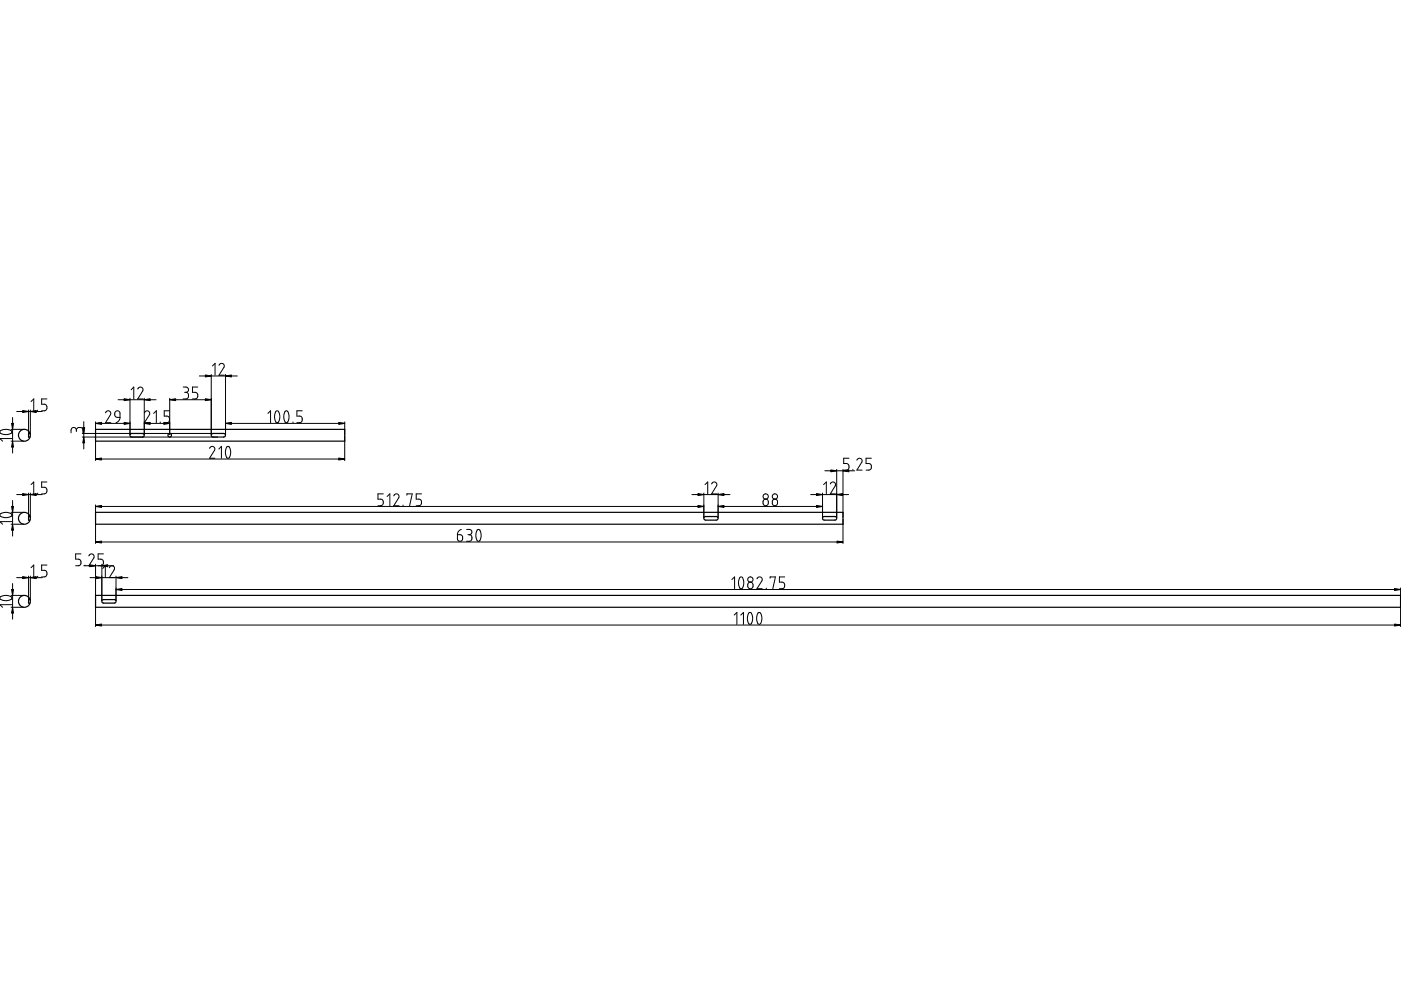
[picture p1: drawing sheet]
<svg xmlns="http://www.w3.org/2000/svg" width="297mm" height="210mm" viewBox="0 0 297 210" stroke-linecap="round" stroke-linejoin="round" font-family="sans-serif">
<g fill="none" stroke="#000" stroke-width=".25">
<path d="M6.4 91.9h-.3v.8h.3M20.3 91h52.8v2.5h-52.8zM27.7 92l2.5-.1 .4 .4-.4 .4h-2.3l-.3-.3zM44.9 92l2.6-.1 .3 .4-.3 .4h-2.4l-.3-.3zM6.4 109.5h-.3v.8h.3M20.3 108.6h158.4v2.5h-158.4zM149.3 109.7l.2-.2h2.5l.3 .4-.4 .4h-2.3l-.4-.3zM174.4 109.7l.3-.2h2.4l.3 .5-.3 .3h-2.4l-.3-.2zM6.4 127.1h-.3v.8h.3M20.3 126.2h276.6v2.6h-276.6zM21.6 127.3l.3-.2h2.4l.3 .2v.3l-.3 .3h-2.4l-.3-.2z"/>
<circle cx="5.2" cy="92.3" r="1.26"/>
<circle cx="36" cy="92.3" r=".38"/>
<circle cx="5.2" cy="109.9" r="1.26"/>
<circle cx="5.2" cy="127.5" r="1.26"/>
</g>
<g fill="none" stroke="#000" stroke-width=".21">
<path d="M42.3 79.7h8M44.8 79.4v12.7M45 77.6l.6-.6v2.5M46.4 77.4l.3-.3 .4-.1 .3 .2 .2 .4-1.2 1.9h1.2M47.8 79.4v12.7M0 91.5l.3-.3 .7-.2 1.2 .2a.44 .44 0 0 1 .3 .6 .44 .44 0 0 1-.6 .3h-1.2l-.7-.4M2.3 91h2.7M2.3 93.5h2.7M2.5 93h-2.5l.6 .5M2.7 88.5v7.6M3.5 87.2h5.5M6.1 86.9v5.2"/>
<path d="M6.4 86.9v5.2M6.6 85.1l.6-.5v2.5M8 87v.1M9.9 84.6h-1.1v1.1h.8l.3 .5v.5l-.2 .3-.9 .1M16.2 91.2l-.3-.5h-.5l-.3 .3v.8M16.2 91.2l.1-.3 .3-.2h.7l.3 .3v.8M16.2 91.2v.3M17.4 91.9h28.7M17.4 92.7h28.7M17.8 89.4v5.8M20.3 97.3h52.8M20.3 89.5v2.6"/>
<path d="M20.3 92.4v5.2M20.3 89.8h7.3M22.4 87.5l.4-.4 .5 .1 .2 .2v.4l-1.1 1.8h1.1M24.5 87.2l.5-.1 .4 .2v1.2h-.6l-.4-.2-.1-.7zM25 84.8h8.1M25.4 88.5l-.1 .7-.7 .4M27.6 84.4v7.7M27.8 82.6l.6-.5v2.5M29.2 82.5l.3-.4h.3l.4 .2 .1 .3-1.1 2h1.1M30.6 89.8h5.4M30.6 84.4v7.7M30.6 87.5l.5-.4 .4 .1 .2 .2v.4l-1.1 1.8h1.1"/>
<path d="M32.6 87.7l.5-.6v2.5M34 89.5v.1M35.9 87.1h-1.1v1.1h.8l.3 .5v.5l-.2 .3-.9 .1M36 84.4v7.7M36 84.8h8.8M38.8 82.1h.8l.3 .3v.5l-.5 .3M39.1 83.2h.3M39.4 83.2l.5 .3v.7l-.3 .4h-.8M41.9 82.1h-1.1v1.1h.8l.3 .5v.5l-.2 .3-.9 .1M44.4 95.1l.6-.5 .5 .3v.5l-1.1 1.8h1.2M46.4 95.2l.5-.6v2.6M47.8 89.8h25.3"/>
<path d="M48.1 94.8a.59 .59 0 0 1 .6 .1 .59 .59 0 0 1 .2 .6v.7l-.2 .7a.43 .43 0 0 1-.5 .2 .43 .43 0 0 1-.3-.5l-.1-.9zM56.8 87.7l.6-.6v2.5M58.5 87.2l.3-.1 .3 .2 .2 .7v.8l-.3 .7a.62 .62 0 0 1-.6-.1 .62 .62 0 0 1-.2-.7l.1-.8zM60.5 87.2a.66 .66 0 0 1 .8 .8v.8l-.3 .7a.62 .62 0 0 1-.6-.1 .62 .62 0 0 1-.2-.7v-.8zM62.1 89.5v.1M64.1 87.1h-1.2v1.1h.8l.4 .4v.6l-.2 .3-1 .1M73.1 89.5v2.6M73.1 92.4v5.2M174.9 99.8h6.3M177.4 99.5v10.2M178.7 99.5v10.2M180 97.2h-1.1v1.1h.8l.3 .4-.2 .8-.9 .2"/>
<path d="M180.8 99.5v.2M181.7 97.6l.3-.4h.3l.3 .1 .2 .3-.1 .4-1 1.7h1.1M184.7 97.2h-1.1v1.1h.8l.3 .4v.5l-.1 .3-1 .2M0 109.1l.3-.3 .6-.2 1.3 .2a.43 .43 0 0 1 .3 .6 .43 .43 0 0 1-.6 .2l-1.1 .1-.8-.4M2.3 108.6h2.7M2.3 111.1h2.7M2.5 110.6h-2.5l.6 .5M2.7 106.1v7.6M3.5 104.9h5.5M6.1 104.5v5.2M6.4 104.5v5.2M6.6 102.7l.6-.5v2.5"/>
<path d="M8 104.6v.1M9.9 102.2h-1.1v1.1h.8l.3 .5v.5l-.2 .3-.9 .1M9.9 119.8h-1.1v1.1h.8l.3 .5-.2 .8-.9 .1M17.2 117.4h-1.2v1.2h.9l.3 .4-.2 .8-1 .2M17.8 120h6.3M18 119.8v.2M18.8 117.9l.3-.4 .4-.1 .3 .2 .2 .3-.1 .4-1.1 1.7M20.3 107.1v2.6M20.3 109.9v5.3M20.3 119.6v7.7M20.3 107.4h128.9M20.3 114.9h158.4"/>
<path d="M21.6 119.6v7.7M21.9 117.4h-1.1v1.2h.8l.3 .5-.1 .6-.4 .3M81.3 104.7h-1.2v1.1l.8 .1 .4 .4-.1 .5-.2 .3-.9 .1M82.1 105.3l.6-.6v2.5M83.5 105.1l.4-.4 .6 .3 .1 .5-1.1 1.7h1.1M85.4 107.1v.1M86.3 105v-.3h1.1l-.6 2.5M89.4 104.7h-1.2v1.1l.8 .1 .4 .4-.1 .5-.1 .3-1 .1M97 113.4h.6l.4 .2 .1 .8-.2 .3-.4 .1-.4-.3zM97.8 112.2l-.6 .5-.2 .7M98.9 112.2l.8 .1 .3 .3v.5l-.5 .3M99.2 113.4h.3"/>
<path d="M99.5 113.4l.3 .1 .2 .3v.7l-.3 .2-.8 .1M101.2 112.4a.62 .62 0 0 1 .6 .1 .62 .62 0 0 1 .2 .7v.7l-.3 .8a.62 .62 0 0 1-.8-.8v-.8zM146.7 104.9h8.1M149.2 104.5v5.2M149.5 102.7l.6-.5v2.5M150.9 102.6l.4-.4h.4l.3 .3v.4l-1.1 1.8h1.1M152.3 107.4h22.1M152.3 104.5v5.2M161.9 106l.3-.2 .6 .2 .1 .7-.2 .4-.4 .1-.4-.2-.1-.3zM163.9 106l.5-.2 .4 .3v.7l-.2 .3-.5 .1-.3-.3-.1-.7zM171.9 104.9h8M174.4 104.5v5.2"/>
<path d="M174.6 102.7l.6-.5v2.5M176 102.6l.5-.4 .6 .2v.6l-1.1 1.7h1.1M178.7 110v5.2M0 126.7l.4-.3 .7-.2 1.3 .4a.63 .63 0 0 1-.8 .7h-1.1l-.5-.4M2.3 126.2h2.7M2.3 128.8h2.7M2.5 128.2h-2.5l.6 .6M2.7 123.7v7.6M3.5 122.5h5.5M6.1 122.2v5.1M6.4 122.2v5.1M6.6 120.4l.6-.6v2.5"/>
<path d="M8 122.2v.1M19.1 122.5h8M20.3 127.7v5.1M20.3 132.5h276.6M21.8 120.5l.5-.5v2.5M23.2 120.4l.5-.4h.3l.3 .4-.1 .4-1 1.7M24.6 125h272.3M24.6 122.2v5.1M155.2 122.9l.5-.6v2.5M155.7 130.4l.5-.5v2.5M156.9 122.4h.4l.3 .4 .1 1-.2 .8a.44 .44 0 0 1-.6 .2 .44 .44 0 0 1-.2-.6l-.1-.9zM157.1 130.4l.5-.5v2.5"/>
<path d="M158.7 123.6l.4-.2 .4 .2 .2 .7-.2 .4-.5 .1-.4-.3zM158.7 130h.1a.66 .66 0 0 1 .8 .8v.7l-.3 .7a.62 .62 0 0 1-.7-.1 .62 .62 0 0 1-.1-.6v-.7zM160.5 122.7l.3-.3 .4-.1 .4 .5-.1 .3-1 1.7h1.1M160.7 130a.62 .62 0 0 1 .8 .7v.9l-.3 .6a.62 .62 0 0 1-.6-.1 .62 .62 0 0 1-.2-.6v-.8zM162.5 124.7v.1M163.3 122.6v-.3h1.1l-.5 2.5M166.4 122.3h-1.2v1.1l.9 .1 .3 .5-.1 .5-.2 .2-.9 .1M296.9 124.7v2.6M296.9 127.7v5.1"/>
<circle cx="162.3" cy="105.3" r=".56"/>
<circle cx="164.3" cy="105.3" r=".56"/>
<circle cx="159.1" cy="122.9" r=".56"/>
</g>
<g fill="#000" stroke="#000" stroke-width=".21">
<path d="M43.5 79.5l1.3 .2-1.3 .2zM47.8 79.7l1.3-.2v.4zM2.5 89.8h.4l-.2 1.2zM2.7 93.5l.2 1.3h-.4zM4.8 87l1.3 .2-1.3 .3zM6.4 87.2l1.3-.2v.5zM17.5 90.7h.4l-.1 1.2zM17.8 92.7l.1 1.2h-.4zM20.3 97.3l1.2-.2v.4zM20.3 89.8l1.2-.2v.4zM26.3 89.6l1.3 .2-1.3 .2zM26.3 84.5l1.3 .3-1.3 .1z"/>
<path d="M30.6 89.8l1.2-.2v.4zM30.6 84.8l1.2-.3v.4zM34.7 89.6l1.3 .2-1.3 .2zM36 84.8l1.2-.3v.4zM43.5 84.5l1.3 .3-1.3 .1zM47.8 89.8l1.3-.2v.4zM71.8 97.1l1.3 .2-1.3 .2zM71.8 89.6l1.3 .2-1.3 .2zM176.1 99.6l1.3 .2-1.3 .2zM178.7 99.8l1.3-.2v.4zM2.5 107.4h.4l-.2 1.2zM2.7 111.1l.2 1.3h-.4z"/>
<path d="M4.8 104.6l1.3 .3-1.3 .2zM6.4 104.9l1.3-.3v.5zM20.3 107.4l1.2-.2v.4zM20.3 114.9l1.2-.2v.4zM19 119.7l1.3 .3-1.3 .2zM21.6 120l1.2-.3v.5zM148 107.2l1.2 .2-1.2 .2zM148 104.6l1.2 .3-1.2 .2zM152.3 104.9l1.2-.3v.5zM152.3 107.4l1.2-.2v.4zM173.1 107.2l1.3 .2-1.3 .2zM173.1 104.6l1.3 .3-1.3 .2z"/>
<path d="M177.4 104.9l1.3-.3v.5zM177.5 114.7l1.2 .2-1.2 .2zM2.5 125h.4l-.2 1.2zM2.7 128.8l.2 1.2h-.4zM4.8 122.3l1.3 .2-1.3 .2zM6.4 122.5l1.3-.2v.4zM20.3 132.5l1.2-.2v.4zM20.3 122.3l1.3 .2-1.3 .2zM24.6 125l1.3-.2v.4zM24.6 122.5l1.3-.2v.4zM295.7 124.8l1.2 .2-1.2 .2zM295.7 132.3l1.2 .2-1.2 .2z"/>
</g>
</svg>
